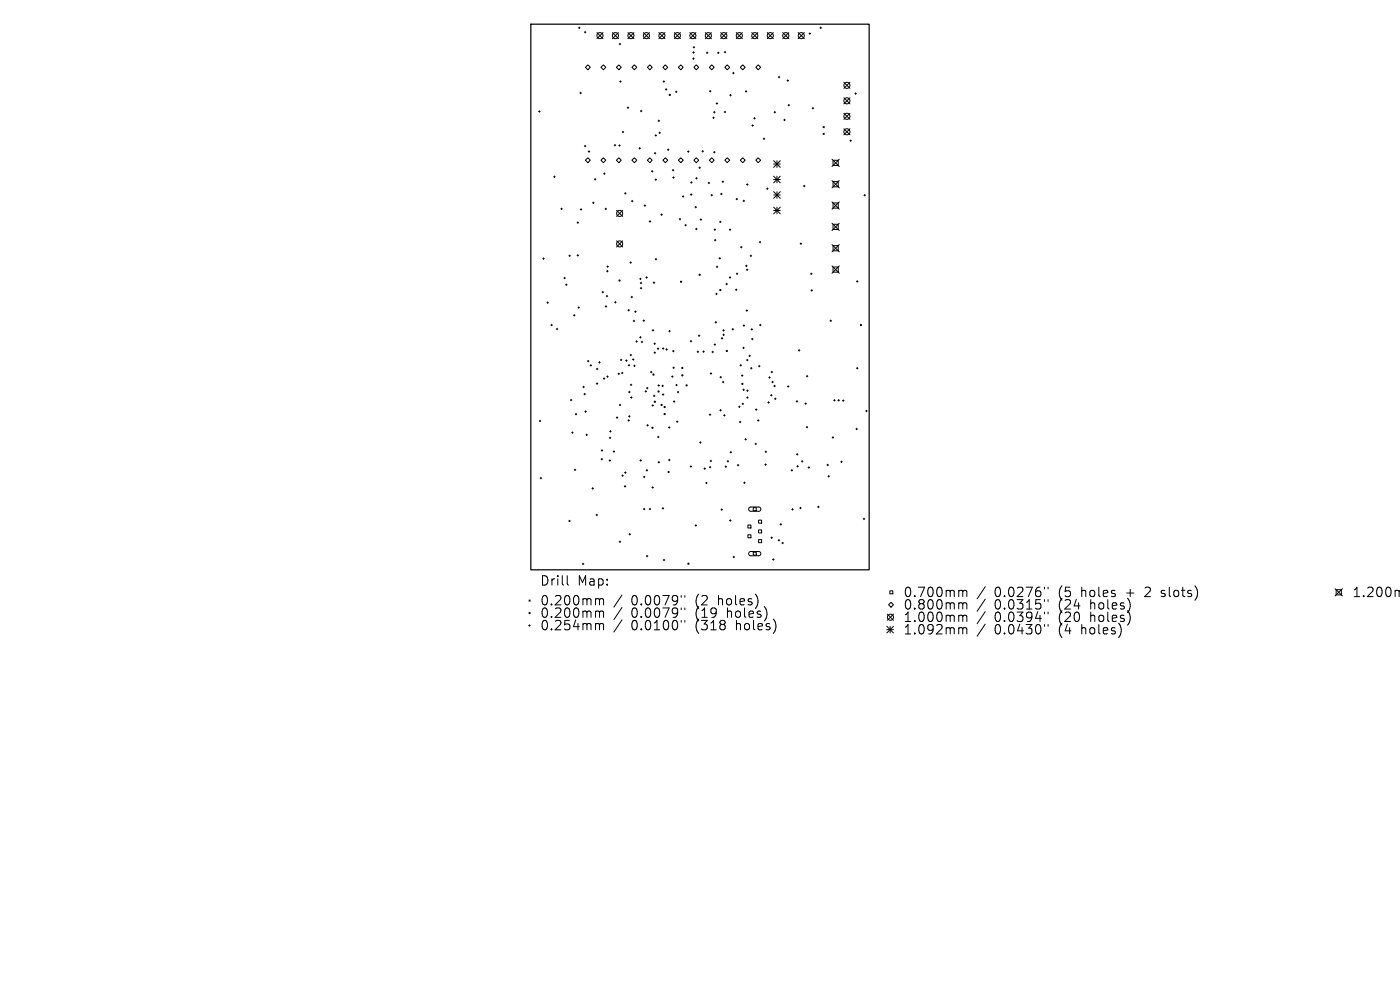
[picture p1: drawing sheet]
<svg xmlns="http://www.w3.org/2000/svg" width="297mm" height="210mm" viewBox="0 0 297 210" stroke-linecap="round" stroke-linejoin="round" font-family="sans-serif">
<defs><g id="words">
<g font-size="2.8">
<text x="114.5" y="124.5">Drill</text>
<text x="122.5" y="124.5">Map:</text>
<text x="114.5" y="128.7">0.200mm</text>
<text x="114.5" y="131.3">0.200mm</text>
<text x="133.9" y="128.7">0.0079&quot;</text>
<text x="133.9" y="131.3">0.0079&quot;</text>
<text x="147.7" y="128.7">(2</text>
<text x="147.7" y="131.3">(19</text>
<text x="152.6" y="128.7">holes)</text>
<text x="154.5" y="131.3">holes)</text>
<text x="191.5" y="126.9">0.700mm</text>
<text x="191.5" y="129.6">0.800mm</text>
<text x="211" y="126.9">0.0276&quot;</text>
<text x="211" y="129.6">0.0315&quot;</text>
<text x="224.7" y="126.9">(5</text>
<text x="224.7" y="129.6">(24</text>
<text x="229.7" y="126.9">holes</text>
<text x="231.6" y="129.6">holes)</text>
<text x="239.4" y="126.9">+</text>
<text x="243.6" y="126.9">2</text>
<text x="247.2" y="126.9">slots)</text>
<text x="286.8" y="126.9">1.200mm</text>
<text x="114.5" y="134">0.254mm</text>
<text x="133.9" y="134">0.0100&quot;</text>
<text x="147.7" y="134">(318</text>
<text x="156.4" y="134">holes)</text>
<text x="191.5" y="132.2">1.000mm</text>
<text x="191.5" y="134.9">1.092mm</text>
<text x="211" y="132.2">0.0394&quot;</text>
<text x="211" y="134.9">0.0430&quot;</text>
<text x="224.7" y="132.2">(20</text>
<text x="224.7" y="134.9">(4</text>
<text x="229.7" y="134.9">holes)</text>
<text x="231.6" y="132.2">holes)</text>
</g>
</g></defs>
<path d="M112.6 5.1h71.8v115.8h-71.8z" fill="none" stroke="#000" stroke-width=".26"/>
<g fill="none" stroke="#000" stroke-width=".21">
<path d="M122.7 5.9h.4M122.9 5.7v.4M123 19.7h.3M123.2 19.6v.3M124 6.8h.3M124.1 6.7v.3M124.7 13.8l.5 .5-.5 .5-.5-.5zM126.6 6.9l1.3 1.3M127.9 6.9l-1.3 1.3M128 13.8l.5 .5-.5 .5-.5-.5zM129.9 6.9l1.3 1.3M131.2 6.9l-1.3 1.3"/>
<path d="M131.3 13.8l.5 .5-.5 .5-.5-.5zM131.4 9.3h.3M131.5 17.3h.3M131.5 9.2v.3M131.6 17.1v.4M133.2 6.9l1.3 1.3M134.5 6.9l-1.3 1.3M134.6 13.8l.5 .5-.5 .5-.5-.5zM136.5 6.9l1.3 1.3M137.8 6.9l-1.3 1.3M137.9 13.8l.5 .5-.5 .5-.6-.5zM139.8 6.9l1.3 1.3"/>
<path d="M140.7 17.3h.3M140.8 17.1v.4M141.1 6.9l-1.3 1.3M141.1 13.8l.6 .5-.6 .5-.5-.5zM141.2 19h.3M141.3 18.8v.3M143.1 6.9l1.2 1.3M143.3 19.5h.3M143.5 19.3v.3M144.3 6.9l-1.2 1.3M144.4 13.8l.5 .5-.5 .5-.5-.5zM146.3 6.9l1.3 1.3"/>
<path d="M147 12.4h.3M147 11.1h.3M147 10h.4M147.1 12.3v.3M147.1 11v.3M147.2 9.9v.3M147.6 6.9l-1.3 1.3M147.7 13.8l.5 .5-.5 .5-.5-.5zM149.6 6.9l1.3 1.3M149.8 11.2h.4M150 11v.4M150.5 19.4h.3"/>
<path d="M150.7 19.2v.3M150.9 6.9l-1.3 1.3M151 13.8l.5 .5-.5 .5-.5-.5zM152.2 11.2h.3M152.4 11v.4M152.9 6.9l1.3 1.3M153.6 11.1h.4M153.8 10.9v.3M154.2 6.9l-1.3 1.3M154.3 13.8l.5 .5-.5 .5-.5-.5zM155.4 15.5h.4M155.6 15.3v.4"/>
<path d="M156.2 6.9l1.3 1.3M157.5 6.9l-1.3 1.3M157.6 13.8l.5 .5-.5 .5-.6-.5zM158.1 19.4h.3M158.3 19.2v.3M159.5 6.9l1.3 1.3M160.8 6.9l-1.3 1.3M160.9 13.8l.5 .5-.5 .5-.6-.5zM162.8 6.9l1.3 1.3M164.1 6.9l-1.3 1.3M165.1 16.4h.3M165.3 16.2v.3"/>
<path d="M166.1 6.9l1.2 1.3M167 17.1h.3M167.1 16.9v.4M167.3 6.9l-1.2 1.3M169.3 6.9l1.3 1.3M170.6 6.9l-1.3 1.3M171.6 7.1h.4M171.8 7v.3M173.9 5.9h.4M174.1 5.7v.4M179 17.5l1.3 1.2M180.3 17.5l-1.3 1.2"/>
<path d="M181.3 19.8h.4M181.5 19.7v.3M114.3 23.6h.3M114.4 23.5v.3M117.5 37.5h.3M117.6 37.3v.4M124 31h.3M124.1 30.8v.3M124.7 33.5l.5 .5-.5 .5-.5-.5zM124.8 32.2h.3M125 32v.3M126.1 38h.3"/>
<path d="M126.3 37.9v.3M128 33.5l.5 .5-.5 .5-.5-.5zM128 36.8h.4M128.2 36.7v.3M130.3 30.8h.3M130.5 30.6v.4M131.3 30.9h.3M131.3 33.5l.5 .5-.5 .5-.5-.5zM131.4 30.7v.3M132 28h.3M132.2 27.8v.4M133.1 22.9h.3"/>
<path d="M133.2 22.7v.3M134.6 33.5l.5 .5-.5 .5-.5-.5zM135.6 31.5h.3M135.7 31.3v.3M135.9 23.6h.3M136 23.4v.3M137.9 33.5l.5 .5-.5 .5-.6-.5zM138.2 36.3h.3M138.4 36.2v.3M138.8 32.5h.3M139 28.7h.3M139 38.1h.3"/>
<path d="M139 32.3v.4M139.1 28.6v.3M139.1 37.9v.4M139.6 25.6h.3M139.8 25.5v.3M139.8 28.2h.3M139.9 28v.3M141.1 33.5l.6 .5-.6 .5-.5-.5zM141.6 31.8h.3M141.8 31.6v.3M142.6 36.1h.4M142.7 37.7h.3"/>
<path d="M142.8 35.9v.4M142.9 37.5v.3M144.4 33.5l.5 .5-.5 .5-.5-.5zM145.9 32.2h.3M146 32v.3M146.5 38.7h.3M146.7 38.5v.4M147.6 37.8h.3M147.7 33.5l.5 .5-.5 .5-.5-.5zM147.7 37.7v.3M148.3 35.6h.3M148.4 35.4v.3"/>
<path d="M148.9 32.1h.3M149.1 31.9v.4M150.2 38.8h.4M150.4 38.6v.4M151 33.5l.5 .5-.5 .5-.5-.5zM151.2 25h.3M151.4 24.8v.3M151.4 23.8h.3M151.4 32.3h.3M151.5 23.6v.4M151.5 32.1v.4M151.9 22h.4"/>
<path d="M152.1 21.8v.3M153.2 38.6h.3M153.4 38.4v.3M153.6 23.8h.4M153.8 23.6v.3M154.3 33.5l.5 .5-.5 .5-.5-.5zM154.8 20.2h.3M155 20v.4M157.6 33.5l.5 .5-.5 .5-.6-.5zM158.4 39.1h.3M158.5 39v.3M159.5 26.6h.3"/>
<path d="M159.7 26.5v.3M159.9 25.1h.3M160.1 24.9v.4M160.9 33.5l.5 .5-.5 .5-.6-.5zM161.9 29.4h.3M162.1 29.3v.3M162.8 39.9v.3M164.1 34.1l1.4 1.4M164.1 34.8h1.4M164.1 37.4l1.4 1.4M164.1 38.1h1.4M164.2 23.8h.3"/>
<path d="M164.4 23.6v.4M164.8 34.1v1.4M164.8 37.4v1.4M165.5 34.1l-1.4 1.4M165.5 37.4l-1.4 1.4M166.3 25.4h.3M166.4 25.3v.3M167.2 22.3h.3M167.3 22.1v.4M170.5 39.5h.3M170.6 39.3v.3M172.3 23h.3"/>
<path d="M172.5 22.8v.3M174.6 26.8l.3 .3M174.6 28.3l.3 .2M174.9 26.8l-.3 .3M174.9 28.3l-.3 .2M176.5 33.8l1.6 1.5M176.5 38.3l1.6 1.6M176.7 34h1.1v1.1h-1.1zM176.7 38.5h1.1v1.1h-1.1zM178.1 33.8l-1.6 1.5M178.1 38.3l-1.6 1.6M179 20.7l1.3 1.3"/>
<path d="M179 24l1.3 1.3M179 27.3l1.3 1.3M180.3 29.8h.3M180.3 20.7l-1.3 1.3M180.3 24l-1.3 1.3M180.3 27.3l-1.3 1.3M180.5 29.7v.3M115.1 54.9h.4M115.3 54.7v.3M119 44.3h.3M119.1 44.1v.4M119.6 59h.4"/>
<path d="M119.8 58.8v.4M120.7 54.3h.3M120.8 54.1v.3M122.4 47.2h.3M122.4 54.2h.3M122.6 47.1v.3M122.6 54v.3M123.1 44.4h.3M123.3 44.3v.3M125.7 43h.3M125.9 42.9v.3M128.4 44.3h.3"/>
<path d="M128.5 44.2v.3M128.7 57.5h.3M128.7 56.6h.4M128.8 57.4v.3M128.9 56.4v.3M130.8 44.6l1.3 1.3M130.8 51.1l1.3 1.3M132.1 44.6l-1.3 1.3M132.1 51.1l-1.3 1.3M132.5 41h.3M132.7 40.9v.3M133.6 55.7h.4"/>
<path d="M133.8 55.5v.4M134 42.7h.3M134.1 42.5v.3M135.7 59.2h.3M135.9 59v.3M136 59.9v.3M136.6 43.6h.4M136.8 43.5v.3M137 58.9h.3M137.2 58.7v.3M137.7 47h.3M137.9 46.8v.3"/>
<path d="M138.6 60h.3M138.7 59.8v.3M139 55h.3M139.2 54.8v.3M140.2 45.5h.3M140.4 45.4v.3M144.1 46.5h.3M144.3 46.3v.3M144.8 41.7h.3M144.9 41.5v.3M145.3 47.8h.3M145.5 47.6v.3"/>
<path d="M146.5 41.3h.3M146.6 41.1v.3M147.4 43.9h.4M147.6 48.6h.3M147.6 43.8v.3M147.7 48.4v.3M148.5 46.6h.4M148.7 46.4v.3M150.8 41.4h.4M151 41.2v.4M151.5 48.7h.3M151.6 50.9h.3"/>
<path d="M151.7 48.5v.4M151.7 50.8v.3M152 56.6h.3M152.1 56.4v.4M152.5 54.8h.4M152.6 47.1h.4M152.7 54.6v.4M152.8 46.9v.3M152.9 41.1h.3M153 41v.3M154.7 58.9h.3M154.7 48.7h.3"/>
<path d="M154.9 58.7v.3M154.9 48.6v.3M156.1 42.2h.4M156.2 58.1h.3M156.3 42.1v.3M156.4 57.9v.3M157.1 52.4h.3M157.3 52.3v.3M157.6 42.6h.4M157.8 42.5v.3M158.2 56.4h.3M158.3 56.2v.4"/>
<path d="M158.3 57.2h.4M158.5 57.1v.3M159.1 54.3h.4M159.3 54.1v.3M161.1 51.4h.3M161.2 51.2v.3M162.6 40h.4M164.1 40.7l1.4 1.4M164.1 41.4h1.4M164.1 43.9l1.4 1.5M164.1 44.7h1.4M164.8 40.7v1.4"/>
<path d="M164.8 43.9v1.5M165.5 40.7l-1.4 1.4M165.5 43.9l-1.4 1.5M169.7 51.7h.4M169.9 51.5v.4M171.9 58.1h.4M172.1 57.9v.4M176.5 42.8l1.6 1.6M176.5 47.4l1.6 1.5M176.5 51.9l1.6 1.5M176.5 56.4l1.6 1.6M176.7 43.1h1.1v1.1h-1.1z"/>
<path d="M176.7 47.6h1.1v1.1h-1.1zM176.7 52.1h1.1v1.1h-1.1zM176.7 56.6h1.1v1.1h-1.1zM178.1 42.8l-1.6 1.6M178.1 47.4l-1.6 1.5M178.1 51.9l-1.6 1.5M178.1 56.4l-1.6 1.6M181.7 59.7h.3M181.9 59.5v.4M183.3 41.4h.3M183.4 41.2v.4M116 64.2h.3"/>
<path d="M116.2 64v.4M116.9 69h.3M117 68.8v.3M118 69.8h.3M118.2 69.6v.4M120 60.4h.3M120.1 60.2v.4M121.7 66.9h.3M121.8 66.7v.4M122.6 65.3h.3M122.8 65.1v.3M124.6 76.6h.4"/>
<path d="M124.8 76.4v.4M125.2 77.5h.3M125.3 77.3v.4M126.5 78.3h.4M126.7 78.1v.3M127 76.9h.3M127.2 76.7v.3M127.7 62h.4M127.9 61.8v.3M128.4 65h.3M128.6 64.8v.4M128.6 62.8h.3"/>
<path d="M128.7 79.9h.3M128.8 62.7v.3M128.9 79.7v.4M130.4 64.1h.3M130.5 64v.3M131.1 79.3h.3M131.3 79.1v.4M131.6 76.4h.3M131.8 76.2v.3M131.8 79.1h.4M132 79v.3M132.7 76.5h.4"/>
<path d="M132.9 76.3v.4M133.2 65.8h.3M133.3 77.5h.3M133.4 65.6v.4M133.4 77.3v.3M133.7 75.3h.3M133.8 75.1v.4M133.9 63h.3M134 62.8v.4M134.2 76.3h.3M134.3 68.1h.4M134.3 76.1v.3"/>
<path d="M134.4 77.6h.4M134.5 67.9v.4M134.6 77.5v.3M134.6 66.1h.4M134.8 65.9v.4M134.9 72.4h.3M135.1 72.3v.3M135.7 71.5h.3M135.8 60h.3M135.8 61.1h.4M135.9 71.4v.3M136 61v.3"/>
<path d="M136 72.5h.3M136.2 72.4v.3M136.4 68h.3M136.6 67.9v.3M138 78.9h.3M138.1 78.8v.3M138.4 70.1h.3M138.5 69.9v.3M138.7 72.9h.3M138.7 74.8h.4M138.9 72.7v.4M138.9 74.6v.4"/>
<path d="M139.4 74h.4M139.6 73.8v.3M140.5 73.9h.4M140.7 73.8v.3M141.3 74.1h.3M141.4 74v.3M141.9 70.2h.3M142 70.1v.3M142.5 79.9h.3M142.6 79.7v.3M142.7 74.5h.3M142.7 78h.4"/>
<path d="M142.8 74.3v.3M142.9 77.9v.3M146.4 72.4h.4M146.6 72.2v.3M147.9 74.6h.3M148.1 74.5v.3M148.1 71.2h.4M148.3 71v.4M149.1 74.6h.3M149.3 74.4v.4M150.7 79.2h.3M150.8 79.1v.3"/>
<path d="M151 74.7h.4M151.2 74.5v.3M151.5 73.1h.3M151.7 72.9v.4M151.7 68.4h.3M151.8 62.4h.4M151.9 68.2v.3M152 62.2v.3M152.9 79.8v.4M153 71.8h.3M153.2 71.6v.3M153.3 70.1h.4"/>
<path d="M153.3 71h.4M153.5 69.9v.3M153.5 70.9v.3M154 60.3h.3M154.2 60.1v.3M155.3 69.8h.3M155.5 69.7v.3M156 61.5h.4M156.2 61.3v.3M157 77.5h.3M157.2 77.3v.4M157.3 79.7h.3"/>
<path d="M157.5 79.5v.3M157.6 73.8h.3M157.7 69.1h.3M157.7 73.6v.4M157.8 68.9v.3M158.3 65.9h.3M158.4 76.4h.3M158.4 65.7v.3M158.5 76.2v.4M158.9 75.5h.3M159 75.3v.3M159.2 78.1h.3"/>
<path d="M159.3 69.9h.4M159.4 77.9v.4M159.4 71.9h.4M159.5 69.7v.3M159.6 71.8v.3M160.9 77.7h.3M161.1 77.5v.3M161.1 69h.4M161.3 68.8v.3M163.2 79.9v.3M163.6 78.9h.3M163.7 78.8v.3"/>
<path d="M169.4 74.3h.3M169.5 74.2v.3M171.1 79.8h.3M171.2 79.6v.4M172 61.6h.4M172.2 61.4v.4M176.1 68h.3M176.2 67.9v.3M181.7 78.1h.3M181.9 77.9v.4M114.4 89.3h.3M114.6 89.1v.4"/>
<path d="M121 84.9h.3M121.2 84.7v.3M121.3 91.8h.3M121.4 91.6v.3M121.8 99.7h.4M122 99.5v.3M122 87.9h.4M122.2 87.7v.3M123.6 82.1h.4M123.8 81.9v.4M123.9 83.6h.3M124 83.4v.4"/>
<path d="M124.1 87.3h.3M124.2 87.1v.4M124.3 92.2h.3M124.5 92.1v.3M126.5 81.4h.3M126.7 81.2v.3M127.5 97.4h.3M127.5 95.6h.4M127.7 97.2v.4M127.7 95.4v.3M128 80.3h.3M128.2 80.1v.4"/>
<path d="M129.2 97.7h.3M129.3 92.9h.3M129.3 91.5h.4M129.4 97.5v.4M129.4 92.7v.3M129.5 91.3v.4M130.1 95.8h.3M130.2 95.6v.4M130.7 88.6h.4M130.9 88.4v.4M131.4 85.9h.3M131.5 85.7v.4"/>
<path d="M133.2 89.2h.3M133.3 88.3h.4M133.3 83.2h.4M133.4 89v.3M133.5 88.2v.3M133.5 83v.3M133.7 81.6h.3M133.8 84.3h.3M133.9 81.5v.3M133.9 84.2v.3M135.8 97.7h.3M135.9 97.5v.3"/>
<path d="M136.8 83h.4M137 82.9v.3M137.1 99.8h.3M137.2 82.3h.3M137.2 90.2h.3M137.2 99.6v.3M137.3 82.2v.3M137.4 90.1v.3M138.3 86h.3M138.5 85.9v.3M138.6 84h.3M138.8 83.8v.3"/>
<path d="M139.5 92.7h.3M139.6 81.8h.3M139.6 98.1h.3M139.7 92.5v.4M139.7 81.6v.3M139.8 97.9v.3M140.4 81.9h.3M140.5 83.7h.3M140.6 81.7v.3M140.7 83.5v.4M141.8 90.7h.3M141.8 97.6h.4"/>
<path d="M141.8 100v.3M142 90.5v.3M142 97.4v.3M142.8 85.2h.4M143 85v.3M143.4 81.7h.3M143.5 89.4h.3M143.5 81.5v.4M143.7 89.3v.3M143.7 83.2h.3M143.8 83v.3M146.4 99h.3"/>
<path d="M146.6 98.8v.3M148.4 93.9h.3M148.6 93.7v.3M149.3 99.4h.4M149.5 99.2v.4M150.5 88h.3M150.5 99.1h.3M150.6 87.8v.3M150.6 98.9v.4M150.7 97.8h.3M150.8 97.6v.4M152.7 87h.3"/>
<path d="M152.7 80h.4M152.9 86.9v.3M153.3 81h.3M153.4 80.9v.3M153.5 88.1h.3M153.7 88v.3M153.8 99h.3M154 98.8v.4M154.3 97.9h.3M154.4 97.7v.3M154.9 95.9h.3M155 95.8v.3"/>
<path d="M156.4 98.7h.3M156.6 98.5v.3M156.7 86.3h.3M156.8 86.1v.4M156.8 89.5h.4M157 89.3v.4M157.4 85.7h.4M157.6 82.7h.3M157.6 85.5v.3M157.8 82.5v.4M158 93.2h.4M158.2 93v.4"/>
<path d="M158.4 84.3h.3M158.4 82.9h.3M158.6 82.7v.3M158.6 84.2v.3M160.2 94.2h.3M160.3 86.9h.3M160.3 94v.3M160.4 86.7v.4M160.7 89.2h.3M160.9 89v.4M162.2 98.6h.4M162.3 95.9h.3"/>
<path d="M162.4 98.4v.3M162.5 95.7v.3M162.9 85.4h.3M163.1 85.2v.3M163.1 80.1h.3M163.5 83.9h.3M163.6 83.7v.3M163.7 81h.4M163.9 80.9v.3M164.2 81.9h.3M164.3 84.6h.3M164.3 81.7v.3"/>
<path d="M164.5 84.4v.4M167 82h.4M167.2 81.8v.4M167.8 99.8h.4M168 99.6v.3M168.9 85.1h.3M169 96.4h.3M169 98.9h.4M169.1 85v.3M169.1 96.2v.3M169.2 98.8v.3M170 97.9h.3"/>
<path d="M170.2 97.7v.3M170.8 85.6h.3M170.9 85.5v.3M171 90.6h.4M171.2 90.4v.4M171.4 99.2h.4M171.6 99v.3M175.4 98.6h.4M175.6 98.5v.3M176.5 92.8h.4M176.7 92.6v.4M176.9 84.9h.3"/>
<path d="M177 84.8v.3M177.8 84.9h.3M177.9 84.8v.3M178.4 98h.3M178.5 97.8v.3M178.7 85h.4M178.9 84.8v.4M181.6 91h.3M181.7 90.8v.4M183.7 87.2h.3M183.8 87v.4M114.6 101.4h.3"/>
<path d="M114.8 101.3v.3M120.7 110.5h.3M120.8 110.3v.4M123.5 119.6h.4M123.7 119.5v.3M125.6 103.6h.3M125.7 103.4v.4M126.4 109.2h.4M126.6 109.1v.3M131.3 114.9h.4M131.5 114.8v.3M131.9 100.9h.3"/>
<path d="M132.1 100.7v.4M132.4 103.2h.4M132.5 100.2h.3M132.6 103v.3M132.7 100.1v.3M133.4 113.3h.4M133.6 113.2v.3M136.5 108h.3M136.5 101.2h.3M136.7 107.8v.3M136.7 101v.3M137.1 118h.3"/>
<path d="M137.3 117.8v.3M137.7 108h.3M137.9 107.8v.3M138.3 103.4h.3M138.5 103.2v.4M140.5 107.8h.3M140.6 107.7v.3M140.7 118.8h.3M140.9 118.6v.4M141.7 100.1h.3M147.5 111.5h.3M147.6 111.3v.3"/>
<path d="M149.7 102.4h.3M149.9 102.3v.3M152.9 108.1h.4M153.1 107.9v.4M154.8 110.4h.3M154.9 110.2v.4M155.5 118.2h.3M155.7 118v.3M157.8 102.4h.3M157.9 102.2v.4M158.7 111.4h.6v.6h-.6zM158.7 113.4h.6v.7h-.6z"/>
<path d="M159 107.7l.2-.1h1.8l.3 .1 .1 .4-.4 .3h-1.8l-.4-.3zM159 117.1l.2-.1h1.8l.3 .2 .1 .3-.4 .4h-1.8l-.4-.3zM159.8 107.7h.6v.6h-.6zM159.8 117.1h.6v.7h-.6zM160.9 110.3h.7v.7h-.7zM160.9 112.4h.7v.6h-.7zM160.9 114.5h.7v.6h-.7zM163.5 114.1h.4M163.7 113.9v.3M163.9 118.7h.3M164.1 118.5v.4M165.1 114.6h.3"/>
<path d="M165.2 114.4v.4M165.5 111.2h.3M165.6 111.1v.3M165.9 115.2h.3M166 115v.4M168 108.1h.3M168.1 107.9v.3M169.7 107.8h.3M169.8 107.6v.3M173.4 107.5h.4M173.6 107.4v.3M175.6 101h.4"/>
<path d="M175.8 100.9v.3M183.1 110.1h.4M183.3 109.9v.3M112.2 132.7h.3M112.2 127.3l.3 .2M112.3 132.5v.3M112.5 127.3l-.3 .2M120.3 122.1v1.7l.3 .3M126.6 127l.5 .1 .1 .2M126.6 129.6h.3l.3 .3M126.6 132.3h.3l.3 .3M127.2 127.3v1"/>
<path d="M127.2 129.9v1.1M127.2 132.6v1M127.2 127.3l.3-.3 .4 .1 .1 1.2M127.2 129.9l.3-.3 .4 .1 .1 1.3M127.2 132.6l.3-.3 .4 .1 .1 1.2M131.9 126.2l-1.7 2.6M131.9 128.9l-1.7 2.5M131.9 131.5l-1.7 2.6M144.5 126.3v.4M144.5 129v.3M144.5 131.6v.4M145.3 126.3v.4"/>
<path d="M145.3 129v.3M145.3 131.6v.4M188.1 132.9l1.4 1.4M188.1 133.6h1.4M188.3 130.3l1.2 1.3M188.5 128.3l.5-.5 .5 .5-.5 .5zM188.8 125.3h.6v.7h-.6zM188.8 132.9v1.4M189.5 130.3l-1.2 1.3M189.5 132.9l-1.4 1.4M203.7 125.2h.3l.2 .3M203.7 127.9l.5 .1v.2"/>
<path d="M203.7 130.5l.5 .1v.2M203.7 133.1l.5 .1v.2M204.2 125.5l.3-.3 .5 .1 .1 1.3M204.2 125.5v1.1M204.2 128.2v1M204.2 130.8v1M204.2 133.4v1.1M204.2 128.2l.3-.3 .5 .1 .1 1.2M204.2 130.8l.3-.3 .5 .1 .1 1.2M204.2 133.4l.3-.3 .5 .1 .1 1.3M209 124.5l-1.7 2.5M209 127.1l-1.7 2.6"/>
<path d="M209 129.7l-1.7 2.6M209 132.4l-1.7 2.6M221.6 124.6v.3M221.6 127.2v.4M221.6 129.8v.4M221.6 132.5v.4M222.3 124.6v.3M222.3 127.2v.4M222.3 129.8v.4M222.3 132.5v.4M246.3 126.5l.2 .1M246.4 125.3v.5"/>
<path d="M283.2 124.9l1.6 1.5M283.5 125.1h1.1v1.1h-1.1zM284.8 124.9l-1.6 1.5"/>
<circle cx="127.3" cy="7.6" r=".65"/>
<circle cx="130.6" cy="7.6" r=".65"/>
<circle cx="133.8" cy="7.6" r=".65"/>
<circle cx="137.1" cy="7.6" r=".65"/>
<circle cx="140.4" cy="7.6" r=".65"/>
<circle cx="143.7" cy="7.6" r=".65"/>
<circle cx="147" cy="7.6" r=".65"/>
<circle cx="150.3" cy="7.6" r=".65"/>
<circle cx="153.6" cy="7.6" r=".65"/>
<circle cx="156.8" cy="7.6" r=".65"/>
<circle cx="160.1" cy="7.6" r=".65"/>
<circle cx="163.4" cy="7.6" r=".65"/>
<circle cx="166.7" cy="7.6" r=".65"/>
<circle cx="170" cy="7.6" r=".65"/>
<circle cx="179.7" cy="18.1" r=".65"/>
<circle cx="142.1" cy="20.1" r=".13"/>
<circle cx="179.7" cy="28" r=".65"/>
<circle cx="179.7" cy="21.4" r=".65"/>
<circle cx="179.7" cy="24.7" r=".65"/>
<circle cx="131.4" cy="59.5" r=".13"/>
<circle cx="131.5" cy="51.7" r=".65"/>
<circle cx="131.5" cy="45.3" r=".65"/>
<circle cx="144.5" cy="59.8" r=".13"/>
<circle cx="148.4" cy="58.3" r=".13"/>
<circle cx="138.6" cy="79.5" r=".13"/>
<circle cx="144.8" cy="78.1" r=".13"/>
<circle cx="144.8" cy="79.6" r=".13"/>
<circle cx="152.8" cy="61.5" r=".13"/>
<circle cx="154.2" cy="74.4" r=".13"/>
<circle cx="182.6" cy="69" r=".13"/>
<circle cx="138.4" cy="90.7" r=".13"/>
<circle cx="138.9" cy="85.2" r=".13"/>
<circle cx="139.7" cy="83" r=".13"/>
<circle cx="140.4" cy="85.9" r=".13"/>
<circle cx="141" cy="87.8" r=".13"/>
<circle cx="141" cy="86.3" r=".13"/>
<circle cx="145.7" cy="81.8" r=".13"/>
<circle cx="157.5" cy="81.4" r=".13"/>
<circle cx="146" cy="119.6" r=".13"/>
<circle cx="112.4" cy="130" r=".13"/>
<circle cx="188.9" cy="130.9" r=".65"/>
</g>
<use href="#words"/>
</svg>
